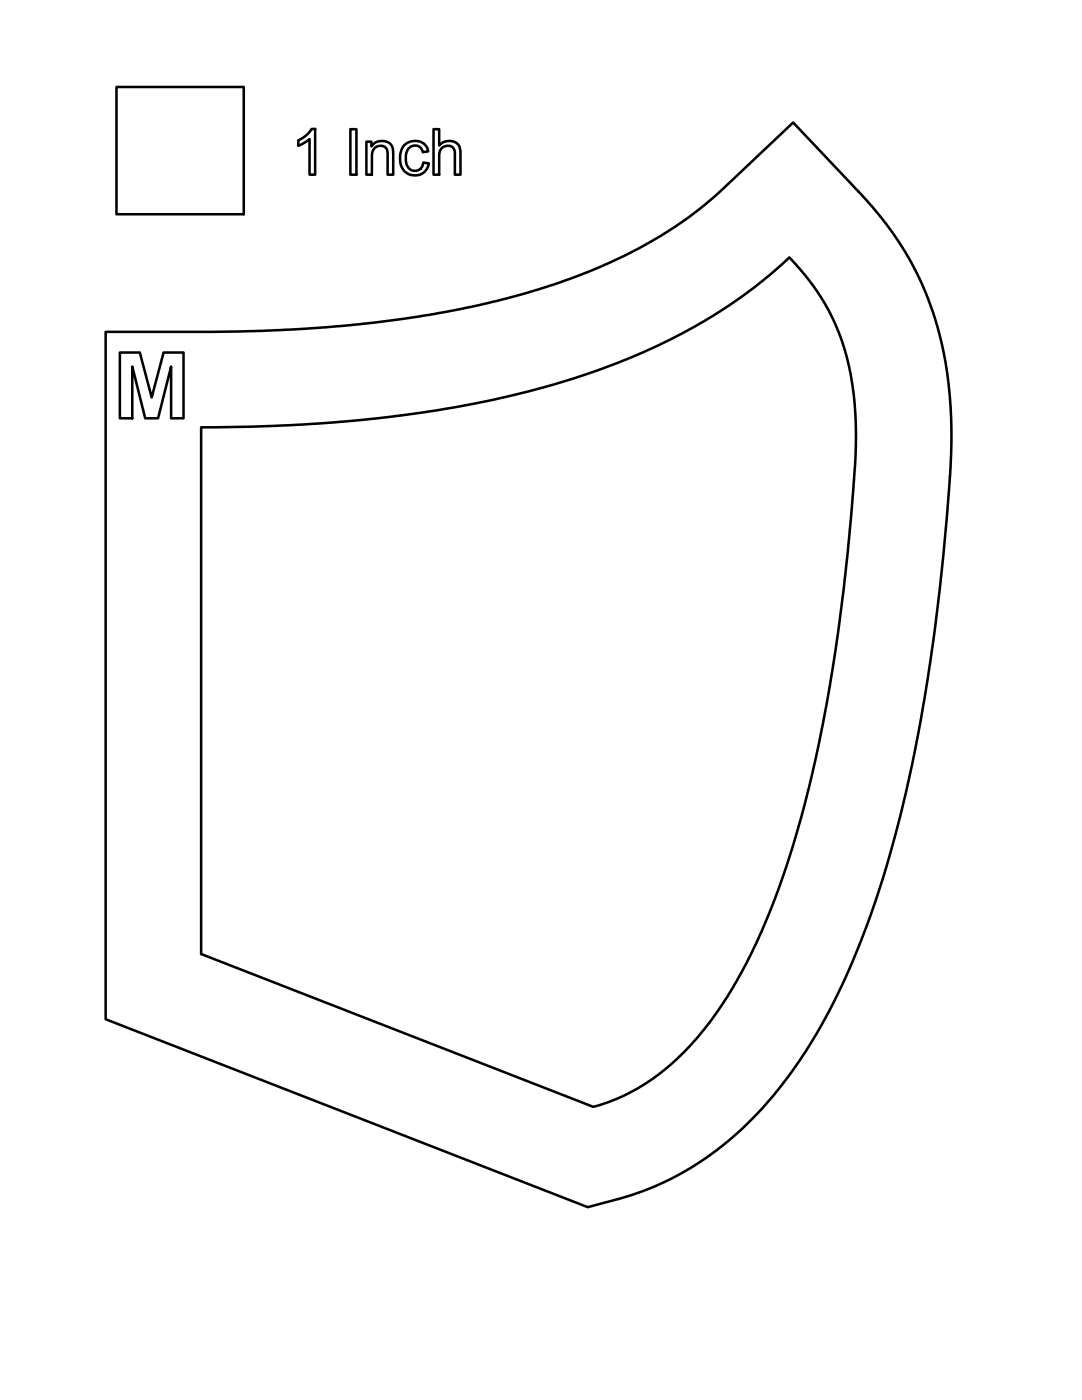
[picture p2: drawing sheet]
<svg xmlns="http://www.w3.org/2000/svg" width="216mm" height="279mm" viewBox="0 0 216 279" stroke-linecap="round" stroke-linejoin="round" font-family="sans-serif">
<!-- layer: Visible -->
<path d="M23.2 17.4h25.4v25.4h-25.4zM59.5 28l1.5-.9 1.2-1.4h.7v9.2h-1.1v-7.2l-.7 .6-1.6 .8zM69.9 25.8h1.2v9.1h-1.2zM73.1 28.3h1v.9l.9-.8 .9-.2h.9l.6 .2 .6 .4 .3 .7 .1 .6 .1 4.8h-1.2v-4.8a1.56 1.56 0 0 0-1.6-1 1.56 1.56 0 0 0-1.4 1.2l-.1 4.6h-1.1zM80.8 28.9l.2-.2a2.74 2.74 0 0 1 4.4 1.5l-1 .2-.5-.9a1.59 1.59 0 0 0-1.8-.3l-.6 .5-.5 1.2 .1 1.8 .5 .9 .8 .5 1-.1 .8-.7 .3-.9 1.1 .2-.5 1.3-.5 .5-.6 .4-1.2 .2-1-.1-.5-.3a4 4 0 0 1-.6-5.7zM86.5 25.8h1.1v3.2l.8-.6 .5-.2 1-.1 .8 .2a2.08 2.08 0 0 1 1.2 2.4v4.2h-1.1l-.1-5a1.66 1.66 0 0 0-2.1-.7 1.66 1.66 0 0 0-1 1.9v3.8h-1.1zM21.1 66.2h21.5l10-.2 12.4-.7 10.3-1 11.5-1.7 7.2-1.4 5.2-1.2 9.1-2.5 9.3-3.3a84.2 84.2 0 0 0 27.5-17.3l13.2-12.5 13.4 14.3 4.4 5.1 3.9 5.4 3 5.3 2.1 5 1.2 3.2 1.2 4.1 1.2 5.4 .8 7.2 .3 6.2v4.6l-.3 4.9a403 403 0 0 1-9.8 67.4 170.7 170.7 0 0 1-14.7 40.1l-3.5 6.1-3.2 4.7a66.1 66.1 0 0 1-28 23.5l-5.5 2-7.5 2-96.2-37.5zM23.9 70.4h4l2.4 8.9 2.3-8.9h4v13.1h-2.5v-10.3l-2.6 10.3h-2.5l-2.6-10.3v10.3h-2.5zM40.1 85.3l14.9-.3a231.1 231.1 0 0 0 58-9 115.1 115.1 0 0 0 41.1-21.5l3.4-3.1 3.6 4.1 2.7 3.7 2.2 4 1.9 4.4 1.1 3.7 .7 3.2 .7 4.4 .3 3.5 .1 7.7-.7 9.6a353.2 353.2 0 0 1-10.2 63.4 137.2 137.2 0 0 1-13.6 33.9l-3.1 4.8-2.5 3.4-3.2 3.7-4 3.8-3.9 3-4.1 2.5-4.1 1.7-3 1-78.3-30.5z" fill="none" stroke="#000" stroke-width=".51"/>
</svg>
